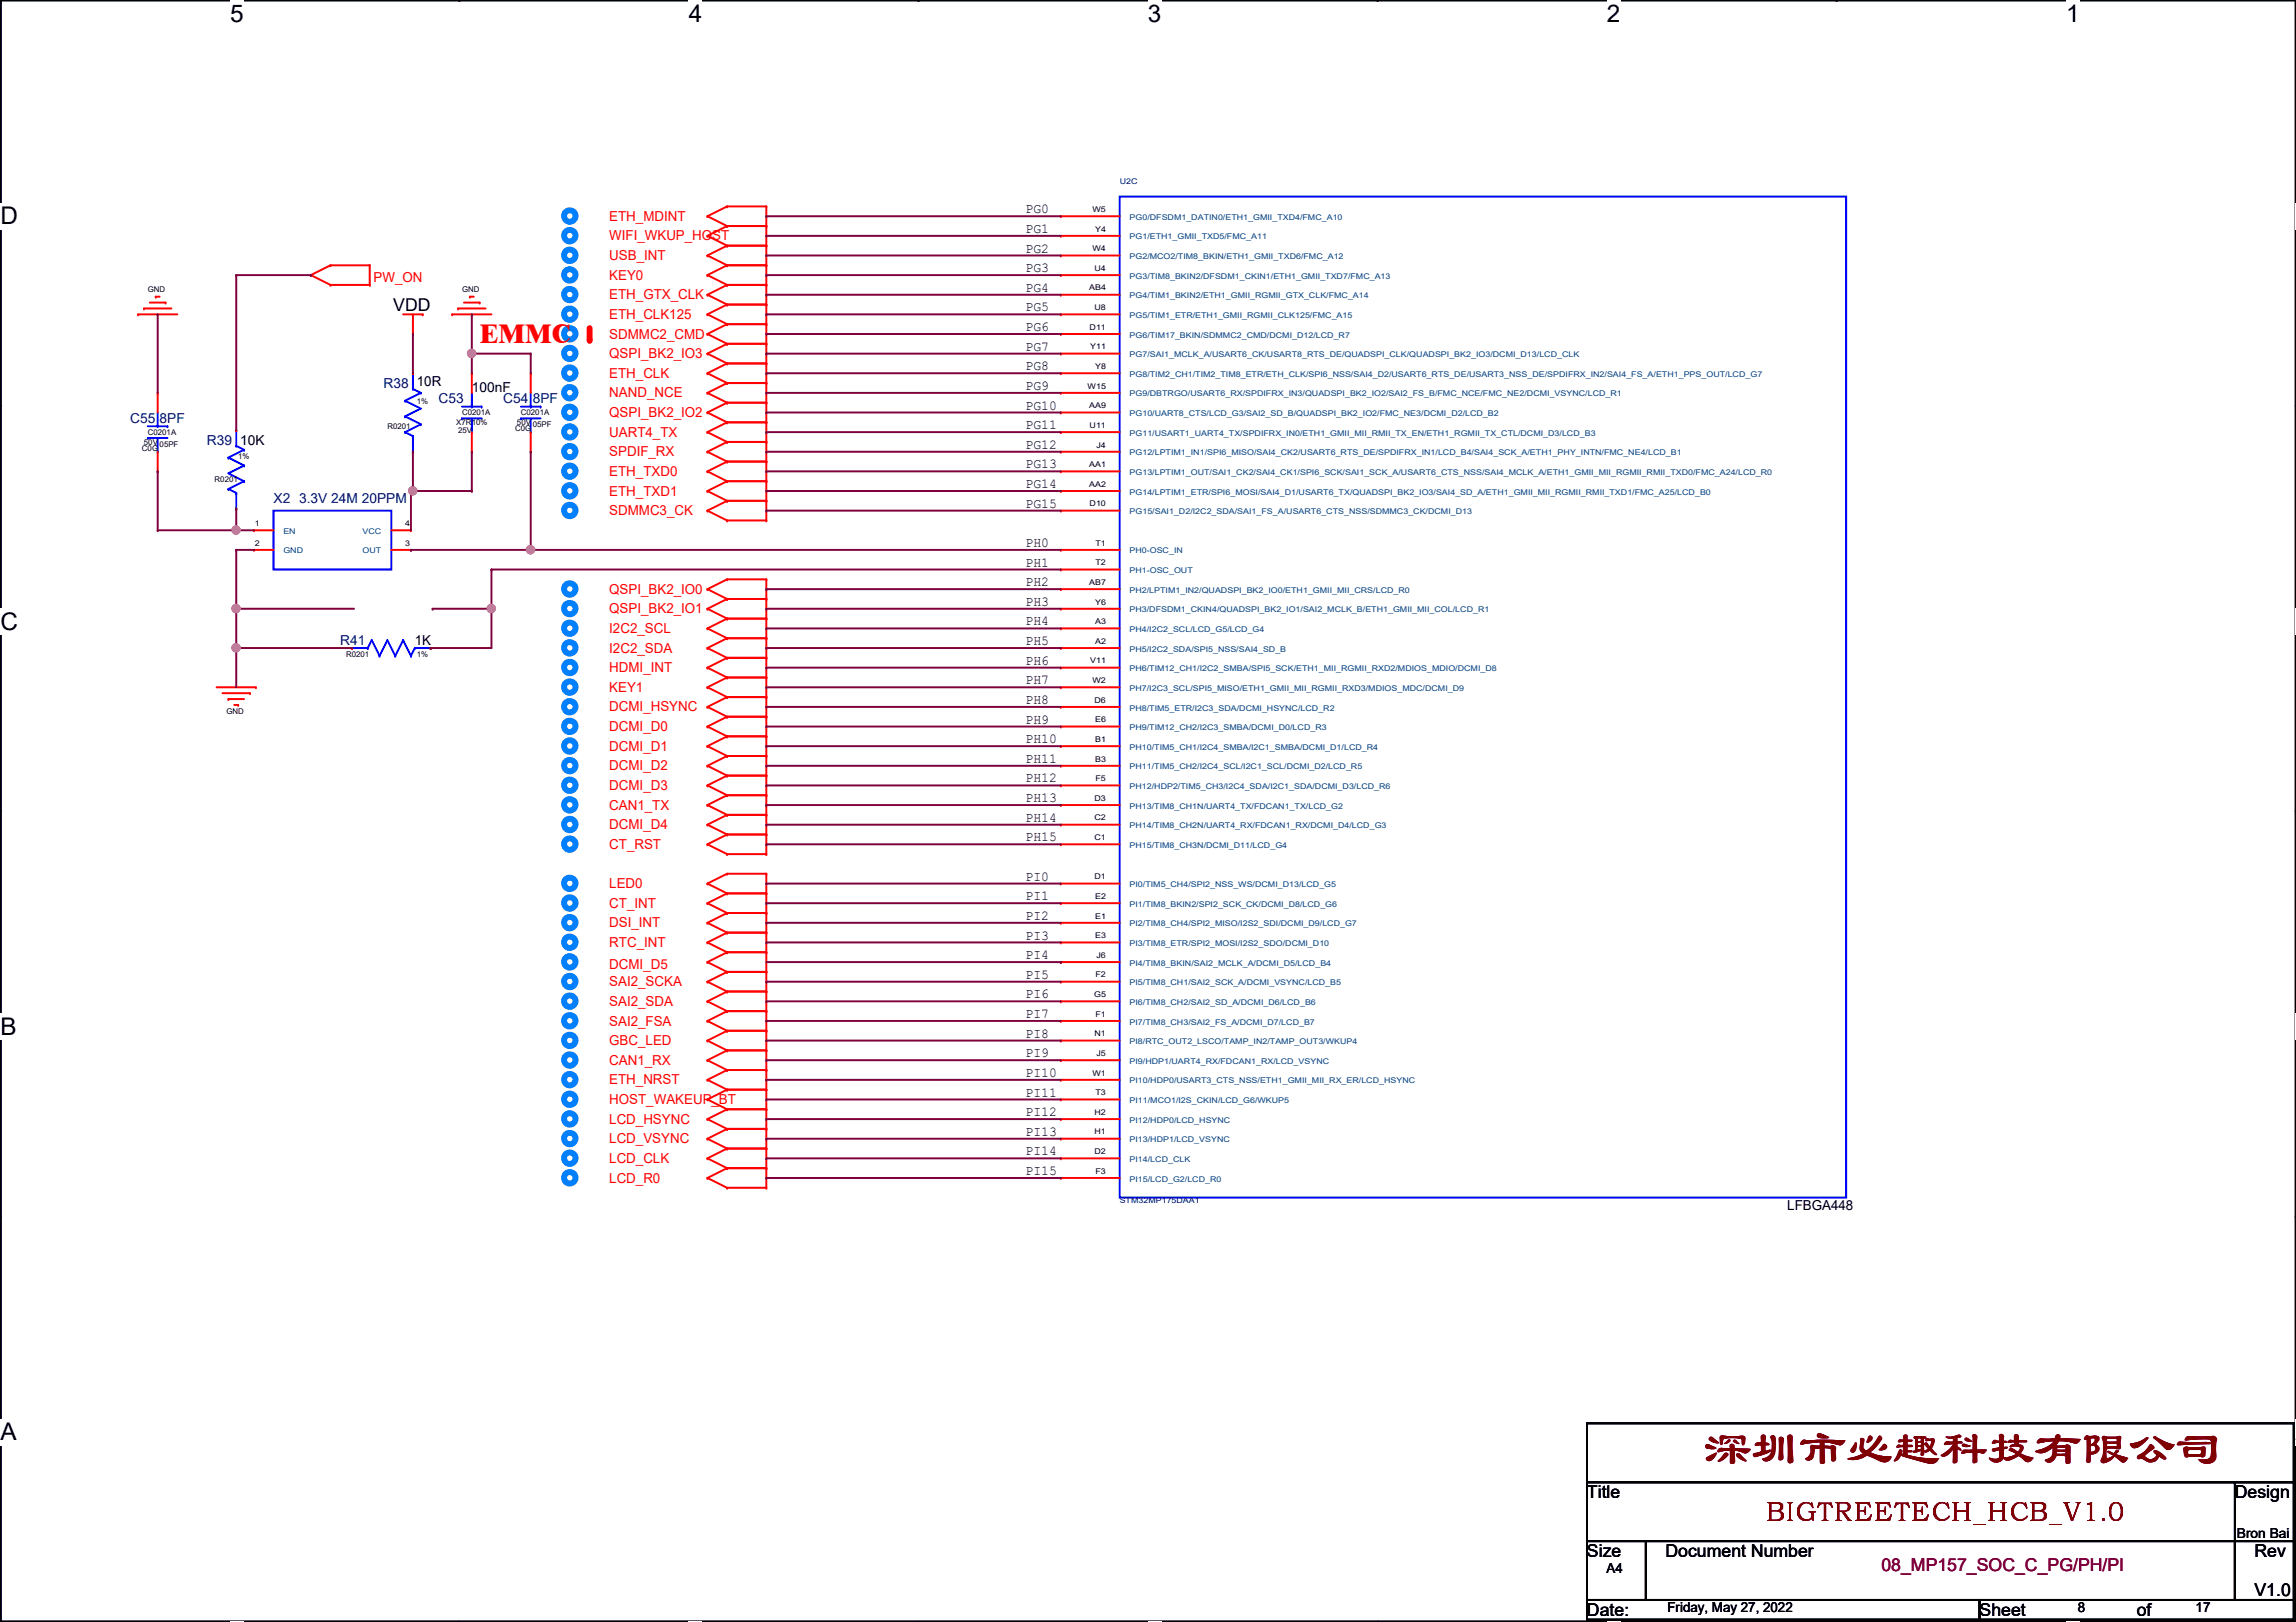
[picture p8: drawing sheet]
<svg xmlns="http://www.w3.org/2000/svg" width="297mm" height="210mm" viewBox="0 0 297 210" stroke-linecap="round" stroke-linejoin="round" font-family="sans-serif">
<defs><g id="words">
<text font-size="6.1" fill="#7f0000" x="220.6" y="189.4">深圳市必趣科技有限公司</text>
<text font-size="3.6" fill="#f00" x="62.1" y="44.4">EMMC</text>
<text font-size="3.5" fill="#7f0000" x="228.4" y="196.8">BIGTREETECH_HCB_V1.0</text>
<g font-size="3.1">
<text x="29.8" y="2.8">5</text>
<text x="89.1" y="2.8">4</text>
<text x="148.5" y="2.8">3</text>
<text x="207.9" y="2.8">2</text>
<text x="267.3" y="2.8">1</text>
<text x=".1" y="29">D</text>
<text x=".1" y="81.5">C</text>
<text x=".1" y="133.9">B</text>
<text x=".1" y="186.4">A</text>
<text x="297" y="186.4">A</text>
</g>
<g font-size="2.3">
<text x="50.9" y="40.2">VDD</text>
<text x="205.3" y="193.9">Title</text>
<text x="289.1" y="193.9">Design</text>
<text x="205.3" y="201.5">Size</text>
<text x="215.5" y="201.5">Document Number</text>
<text x="291.7" y="201.5">Rev</text>
<text x="205.3" y="209.1">Date:</text>
<text x="256.1" y="209.1">Sheet</text>
<text x="276.4" y="209.1">of</text>
<text x="291.7" y="206.6">V1.0</text>
</g>
<text font-size="2.3" fill="#7f003f" x="243.4" y="203.3">08_MP157_SOC_C_PG/PH/PI</text>
<g font-size="1.8" fill="#f00">
<text x="78.8" y="28.6">ETH_MDINT</text>
<text x="78.8" y="31.1">WIFI_WKUP_HOST</text>
<text x="78.8" y="33.7">USB_INT</text>
<text x="48.3" y="36.4">PW_ON</text>
<text x="78.8" y="36.2">KEY0</text>
<text x="78.8" y="38.7">ETH_GTX_CLK</text>
<text x="78.8" y="41.3">ETH_CLK125</text>
<text x="78.8" y="43.8">SDMMC2_CMD</text>
<text x="78.8" y="46.4">QSPI_BK2_IO3</text>
<text x="78.8" y="48.9">ETH_CLK</text>
<text x="78.8" y="51.4">NAND_NCE</text>
<text x="78.8" y="54">QSPI_BK2_IO2</text>
<text x="78.8" y="56.5">UART4_TX</text>
<text x="78.8" y="59.1">SPDIF_RX</text>
<text x="78.8" y="61.6">ETH_TXD0</text>
<text x="78.8" y="64.1">ETH_TXD1</text>
<text x="78.8" y="66.7">SDMMC3_CK</text>
<text x="78.8" y="76.8">QSPI_BK2_IO0</text>
<text x="78.8" y="79.4">QSPI_BK2_IO1</text>
<text x="78.8" y="81.9">I2C2_SCL</text>
<text x="78.8" y="84.5">I2C2_SDA</text>
<text x="78.8" y="87">HDMI_INT</text>
<text x="78.8" y="89.5">KEY1</text>
<text x="78.8" y="92.1">DCMI_HSYNC</text>
<text x="78.8" y="94.6">DCMI_D0</text>
<text x="78.8" y="97.2">DCMI_D1</text>
<text x="78.8" y="99.7">DCMI_D2</text>
<text x="78.8" y="102.2">DCMI_D3</text>
<text x="78.8" y="104.8">CAN1_TX</text>
<text x="78.8" y="107.3">DCMI_D4</text>
<text x="78.8" y="109.9">CT_RST</text>
<text x="78.8" y="114.9">LED0</text>
<text x="78.8" y="117.5">CT_INT</text>
<text x="78.8" y="125.3">DCMI_D5</text>
<text x="78.8" y="120">DSI_INT</text>
<text x="78.8" y="122.6">RTC_INT</text>
<text x="78.8" y="127.6">SAI2_SCKA</text>
<text x="78.8" y="130.2">SAI2_SDA</text>
<text x="78.8" y="132.7">SAI2_FSA</text>
<text x="78.8" y="135.3">GBC_LED</text>
<text x="78.8" y="137.8">CAN1_RX</text>
<text x="78.8" y="140.3">ETH_NRST</text>
<text x="78.8" y="142.9">HOST_WAKEUP_BT</text>
<text x="78.8" y="148">LCD_VSYNC</text>
<text x="78.8" y="145.4">LCD_HSYNC</text>
<text x="78.8" y="153">LCD_R0</text>
<text x="78.8" y="150.5">LCD_CLK</text>
</g>
<g font-size="1.8">
<text x="132.7" y="27.6">PG0</text>
<text x="132.7" y="35.2">PG3</text>
<text x="132.7" y="32.7">PG2</text>
<text x="132.7" y="30.1">PG1</text>
<text x="132.7" y="40.3">PG5</text>
<text x="132.7" y="37.8">PG4</text>
<text x="132.7" y="47.9">PG8</text>
<text x="132.7" y="45.4">PG7</text>
<text x="132.7" y="42.8">PG6</text>
<text x="53.9" y="49.9">10R</text>
<text x="61" y="50.7">100nF</text>
<text x="132.7" y="53">PG10</text>
<text x="132.7" y="50.5">PG9</text>
<text x="31.1" y="57.5">10K</text>
<text x="132.7" y="58.1">PG12</text>
<text x="132.7" y="55.5">PG11</text>
<text x="132.7" y="65.7">PG15</text>
<text x="132.7" y="63.2">PG14</text>
<text x="132.7" y="60.6">PG13</text>
<text x="132.7" y="70.8">PH0</text>
<text x="132.7" y="75.9">PH2</text>
<text x="132.7" y="73.3">PH1</text>
<text x="53.7" y="83.4">1K</text>
<text x="132.7" y="83.5">PH5</text>
<text x="132.7" y="80.9">PH4</text>
<text x="132.7" y="78.4">PH3</text>
<text x="132.7" y="88.6">PH7</text>
<text x="132.7" y="86">PH6</text>
<text x="132.7" y="93.6">PH9</text>
<text x="132.7" y="91.1">PH8</text>
<text x="132.7" y="101.3">PH12</text>
<text x="132.7" y="98.7">PH11</text>
<text x="132.7" y="96.2">PH10</text>
<text x="132.7" y="106.3">PH14</text>
<text x="132.7" y="103.8">PH13</text>
<text x="132.7" y="114">PI0</text>
<text x="132.7" y="108.9">PH15</text>
<text x="132.7" y="119">PI2</text>
<text x="132.7" y="116.5">PI1</text>
<text x="132.7" y="124.1">PI4</text>
<text x="132.7" y="121.6">PI3</text>
<text x="132.7" y="131.7">PI7</text>
<text x="132.7" y="129.2">PI6</text>
<text x="132.7" y="126.7">PI5</text>
<text x="132.7" y="136.8">PI9</text>
<text x="132.7" y="134.3">PI8</text>
<text x="132.7" y="141.9">PI11</text>
<text x="132.7" y="139.4">PI10</text>
<text x="132.7" y="149.5">PI14</text>
<text x="132.7" y="147">PI13</text>
<text x="132.7" y="144.4">PI12</text>
<text x="132.7" y="152.1">PI15</text>
<text x="231.2" y="156.6">LFBGA448</text>
<text x="207.9" y="203.6">A4</text>
<text x="289.4" y="199">Bron Bai</text>
<text x="215.7" y="208.7">Friday, May 27, 2022</text>
<text x="268.8" y="208.7">8</text>
<text x="284.1" y="208.7">17</text>
</g>
<g font-size="1.8" fill="#00007f">
<text x="49.6" y="50.2">R38</text>
<text x="56.7" y="52.2">C53</text>
<text x="65.1" y="52.2">C54</text>
<text x="68.9" y="52.2">8PF</text>
<text x="16.8" y="54.7">C55</text>
<text x="20.7" y="54.7">8PF</text>
<text x="26.8" y="57.5">R39</text>
<text x="35.4" y="65.2">X2 3.3V 24M 20PPM</text>
<text x="44" y="83.4">R41</text>
</g>
<g font-size="1" fill="#00007f">
<text x="144.9" y="23.8">U2C</text>
<text x="144.9" y="155.6">STM32MP175DAA1</text>
</g>
<g font-size="1">
<text x="141.3" y="27.4">W5</text>
<text x="141.7" y="30">Y4</text>
<text x="141.3" y="32.5">W4</text>
<text x="141.6" y="35.1">U4</text>
<text x="19.1" y="37.8">GND</text>
<text x="59.8" y="37.8">GND</text>
<text x="140.9" y="37.6">AB4</text>
<text x="141.6" y="40.1">U8</text>
<text x="141" y="42.7">D11</text>
<text x="141.1" y="45.2">Y11</text>
<text x="141.7" y="47.8">Y8</text>
<text x="53.9" y="52.2">1%</text>
<text x="59.8" y="53.8">C0201A</text>
<text x="67.4" y="53.8">C0201A</text>
<text x="140.7" y="50.3">W15</text>
<text x="140.9" y="52.8">AA9</text>
<text x="18.4" y="58.3">C0G</text>
<text x="18.6" y="57.6">50V</text>
<text x="19.1" y="56.3">C0201A</text>
<text x="20.7" y="57.8">05PF</text>
<text x="30.8" y="59.4">1%</text>
<text x="50.1" y="55.5">R0201</text>
<text x="59" y="55">X7R10%</text>
<text x="59.3" y="56">25V</text>
<text x="66.6" y="55.8">C0G</text>
<text x="66.9" y="55">50V</text>
<text x="68.9" y="55.3">05PF</text>
<text x="141" y="55.4">U11</text>
<text x="141.9" y="57.9">J4</text>
<text x="27.8" y="62.4">R0201</text>
<text x="140.9" y="60.5">AA1</text>
<text x="140.9" y="63">AA2</text>
<text x="141" y="65.5">D10</text>
<text x="33" y="68.1">1</text>
<text x="33" y="70.6">2</text>
<text x="52.4" y="70.6">3</text>
<text x="52.4" y="68.1">4</text>
<text x="141.7" y="70.6">T1</text>
<text x="140.9" y="75.7">AB7</text>
<text x="141.7" y="73.2">T2</text>
<text x="141.7" y="78.2">Y6</text>
<text x="141.7" y="80.8">A3</text>
<text x="141.7" y="83.3">A2</text>
<text x="44.8" y="85">R0201</text>
<text x="53.9" y="85">1%</text>
<text x="141.1" y="85.9">V11</text>
<text x="141.3" y="88.4">W2</text>
<text x="29.3" y="92.4">GND</text>
<text x="141.6" y="90.9">D6</text>
<text x="141.7" y="93.5">E6</text>
<text x="141.7" y="96">B1</text>
<text x="141.7" y="98.6">B3</text>
<text x="141.7" y="101.1">F5</text>
<text x="141.6" y="103.6">D3</text>
<text x="141.6" y="106.2">C2</text>
<text x="141.6" y="113.8">D1</text>
<text x="141.6" y="108.7">C1</text>
<text x="141.7" y="116.3">E2</text>
<text x="141.7" y="118.9">E1</text>
<text x="141.7" y="121.4">E3</text>
<text x="141.9" y="124">J6</text>
<text x="141.6" y="129">G5</text>
<text x="141.7" y="126.5">F2</text>
<text x="141.7" y="131.6">F1</text>
<text x="141.6" y="134.1">N1</text>
<text x="141.9" y="136.7">J5</text>
<text x="141.3" y="139.2">W1</text>
<text x="141.7" y="141.7">T3</text>
<text x="141.6" y="144.3">H2</text>
<text x="141.6" y="146.8">H1</text>
<text x="141.6" y="149.4">D2</text>
<text x="141.7" y="151.9">F3</text>
</g>
<g font-size="1" fill="#003f7f">
<text x="146.1" y="28.4">PG0/DFSDM1_DATIN0/ETH1_GMII_TXD4/FMC_A10</text>
<text x="146.1" y="31">PG1/ETH1_GMII_TXD5/FMC_A11</text>
<text x="146.1" y="33.5">PG2/MCO2/TIM8_BKIN/ETH1_GMII_TXD6/FMC_A12</text>
<text x="146.1" y="36.1">PG3/TIM8_BKIN2/DFSDM1_CKIN1/ETH1_GMII_TXD7/FMC_A13</text>
<text x="146.1" y="38.6">PG4/TIM1_BKIN2/ETH1_GMII_RGMII_GTX_CLK/FMC_A14</text>
<text x="146.1" y="41.1">PG5/TIM1_ETR/ETH1_GMII_RGMII_CLK125/FMC_A15</text>
<text x="146.1" y="43.7">PG6/TIM17_BKIN/SDMMC2_CMD/DCMI_D12/LCD_R7</text>
<text x="146.1" y="46.2">PG7/SAI1_MCLK_A/USART6_CK/USART8_RTS_DE/QUADSPI_CLK/QUADSPI_BK2_IO3/DCMI_D13/LCD_CLK</text>
<text x="146.1" y="53.8">PG10/UART8_CTS/LCD_G3/SAI2_SD_B/QUADSPI_BK2_IO2/FMC_NE3/DCMI_D2/LCD_B2</text>
<text x="146.1" y="48.8">PG8/TIM2_CH1/TIM2_TIM8_ETR/ETH_CLK/SPI6_NSS/SAI4_D2/USART6_RTS_DE/USART3_NSS_DE/SPDIFRX_IN2/SAI4_FS_A/ETH1_PPS_OUT/LCD_G7</text>
<text x="146.1" y="51.3">PG9/DBTRGO/USART6_RX/SPDIFRX_IN3/QUADSPI_BK2_IO2/SAI2_FS_B/FMC_NCE/FMC_NE2/DCMI_VSYNC/LCD_R1</text>
<text x="146.1" y="56.4">PG11/USART1_UART4_TX/SPDIFRX_IN0/ETH1_GMII_MII_RMII_TX_EN/ETH1_RGMII_TX_CTL/DCMI_D3/LCD_B3</text>
<text x="146.1" y="58.9">PG12/LPTIM1_IN1/SPI6_MISO/SAI4_CK2/USART6_RTS_DE/SPDIFRX_IN1/LCD_B4/SAI4_SCK_A/ETH1_PHY_INTN/FMC_NE4/LCD_B1</text>
<text x="146.1" y="61.5">PG13/LPTIM1_OUT/SAI1_CK2/SAI4_CK1/SPI6_SCK/SAI1_SCK_A/USART6_CTS_NSS/SAI4_MCLK_A/ETH1_GMII_MII_RGMII_RMII_TXD0/FMC_A24/LCD_R0</text>
<text x="146.1" y="64">PG14/LPTIM1_ETR/SPI6_MOSI/SAI4_D1/USART6_TX/QUADSPI_BK2_IO3/SAI4_SD_A/ETH1_GMII_MII_RGMII_RMII_TXD1/FMC_A25/LCD_B0</text>
<text x="36.7" y="69.1">EN</text>
<text x="36.7" y="71.6">GND</text>
<text x="46.9" y="71.6">OUT</text>
<text x="46.9" y="69.1">VCC</text>
<text x="146.1" y="66.5">PG15/SAI1_D2/I2C2_SDA/SAI1_FS_A/USART6_CTS_NSS/SDMMC3_CK/DCMI_D13</text>
<text x="146.1" y="71.6">PH0-OSC_IN</text>
<text x="146.1" y="74.2">PH1-OSC_OUT</text>
<text x="146.1" y="76.7">PH2/LPTIM1_IN2/QUADSPI_BK2_IO0/ETH1_GMII_MII_CRS/LCD_R0</text>
<text x="146.1" y="79.2">PH3/DFSDM1_CKIN4/QUADSPI_BK2_IO1/SAI2_MCLK_B/ETH1_GMII_MII_COL/LCD_R1</text>
<text x="146.1" y="81.8">PH4/I2C2_SCL/LCD_G5/LCD_G4</text>
<text x="146.1" y="84.3">PH5/I2C2_SDA/SPI5_NSS/SAI4_SD_B</text>
<text x="146.1" y="86.9">PH6/TIM12_CH1/I2C2_SMBA/SPI5_SCK/ETH1_MII_RGMII_RXD2/MDIOS_MDIO/DCMI_D8</text>
<text x="146.1" y="89.4">PH7/I2C3_SCL/SPI5_MISO/ETH1_GMII_MII_RGMII_RXD3/MDIOS_MDC/DCMI_D9</text>
<text x="146.1" y="91.9">PH8/TIM5_ETR/I2C3_SDA/DCMI_HSYNC/LCD_R2</text>
<text x="146.1" y="94.5">PH9/TIM12_CH2/I2C3_SMBA/DCMI_D0/LCD_R3</text>
<text x="146.1" y="97">PH10/TIM5_CH1/I2C4_SMBA/I2C1_SMBA/DCMI_D1/LCD_R4</text>
<text x="146.1" y="99.6">PH11/TIM5_CH2/I2C4_SCL/I2C1_SCL/DCMI_D2/LCD_R5</text>
<text x="146.1" y="102.1">PH12/HDP2/TIM5_CH3/I2C4_SDA/I2C1_SDA/DCMI_D3/LCD_R6</text>
<text x="146.1" y="104.6">PH13/TIM8_CH1N/UART4_TX/FDCAN1_TX/LCD_G2</text>
<text x="146.1" y="107.2">PH14/TIM8_CH2N/UART4_RX/FDCAN1_RX/DCMI_D4/LCD_G3</text>
<text x="146.1" y="109.7">PH15/TIM8_CH3N/DCMI_D11/LCD_G4</text>
<text x="146.1" y="114.8">PI0/TIM5_CH4/SPI2_NSS_WS/DCMI_D13/LCD_G5</text>
<text x="146.1" y="117.3">PI1/TIM8_BKIN2/SPI2_SCK_CK/DCMI_D8/LCD_G6</text>
<text x="146.1" y="119.9">PI2/TIM8_CH4/SPI2_MISO/I2S2_SDI/DCMI_D9/LCD_G7</text>
<text x="146.1" y="122.4">PI3/TIM8_ETR/SPI2_MOSI/I2S2_SDO/DCMI_D10</text>
<text x="146.1" y="125">PI4/TIM8_BKIN/SAI2_MCLK_A/DCMI_D5/LCD_B4</text>
<text x="146.1" y="127.5">PI5/TIM8_CH1/SAI2_SCK_A/DCMI_VSYNC/LCD_B5</text>
<text x="146.1" y="130">PI6/TIM8_CH2/SAI2_SD_A/DCMI_D6/LCD_B6</text>
<text x="146.1" y="132.6">PI7/TIM8_CH3/SAI2_FS_A/DCMI_D7/LCD_B7</text>
<text x="146.1" y="135.1">PI8/RTC_OUT2_LSCO/TAMP_IN2/TAMP_OUT3/WKUP4</text>
<text x="146.1" y="137.7">PI9/HDP1/UART4_RX/FDCAN1_RX/LCD_VSYNC</text>
<text x="146.1" y="140.2">PI10/HDP0/USART3_CTS_NSS/ETH1_GMII_MII_RX_ER/LCD_HSYNC</text>
<text x="146.1" y="142.7">PI11/MCO1/I2S_CKIN/LCD_G6/WKUP5</text>
<text x="146.1" y="145.3">PI12/HDP0/LCD_HSYNC</text>
<text x="146.1" y="147.8">PI13/HDP1/LCD_VSYNC</text>
<text x="146.1" y="150.4">PI14/LCD_CLK</text>
<text x="146.1" y="152.9">PI15/LCD_G2/LCD_R0</text>
</g>
</g></defs>
<path d="M.1 0h296.9v209.8h-296.9z" fill="none" stroke="#000" stroke-width=".25"/>
<g fill="#fff">
<path d="M29.8 0h1.7v3.5h-1.7z"/>
<path d="M29.8 209.8h1.7v.1h-1.7z"/>
</g>
<path d="M59.4 0h.1M59.4 209.8h.1" fill="none" stroke="#000" stroke-width=".25"/>
<g fill="#fff">
<path d="M89.1 0h1.7v3.5h-1.7z"/>
<path d="M89.1 209.8h1.7v.1h-1.7z"/>
</g>
<path d="M118.8 0h.1M118.8 209.8h.1" fill="none" stroke="#000" stroke-width=".25"/>
<g fill="#fff">
<path d="M148.5 0h1.7v3.5h-1.7z"/>
<path d="M148.5 209.8h1.7v.1h-1.7z"/>
</g>
<path d="M178.2 0h.1M178.2 209.8h.1" fill="none" stroke="#000" stroke-width=".25"/>
<g fill="#fff">
<path d="M207.9 0h1.7v3.5h-1.7z"/>
<path d="M207.9 209.8h1.7v.1h-1.7z"/>
</g>
<path d="M237.6 0h.1M237.6 209.8h.1" fill="none" stroke="#000" stroke-width=".25"/>
<g fill="#fff">
<path d="M267.3 0h1.7v3.5h-1.7z"/>
<path d="M267.3 209.8h1.7v.1h-1.7z"/>
<path d="M.1 26.2h2.2v3.5h-2.2z"/>
<path d="M297 26.2h.1v3.5h-.1z"/>
<path d="M.1 78.7h2.2v3.5h-2.2z"/>
<path d="M297 78.7h.1v3.5h-.1z"/>
</g>
<path d="M.1 52.5h.1M297 52.5h.1" fill="none" stroke="#000" stroke-width=".25"/>
<g fill="#fff">
<path d="M.1 131.1h2.1v3.5h-2.1z"/>
<path d="M297 131.1h.1v3.5h-.1z"/>
</g>
<path d="M.1 104.9h.1M297 104.9h.1" fill="none" stroke="#000" stroke-width=".25"/>
<g fill="#fff">
<path d="M.1 183.6h2.1v3.5h-2.1z"/>
<path d="M297 183.6h.1v3.5h-.1z"/>
</g>
<path d="M.1 157.4h.1M297 157.4h.1" fill="none" stroke="#000" stroke-width=".25"/>
<g fill="none" stroke="#007fff" stroke-width=".76">
<circle cx="73.7" cy="35.6" r=".75"/>
<circle cx="73.7" cy="30.5" r=".75"/>
<circle cx="73.7" cy="28" r=".75"/>
<circle cx="73.7" cy="33" r=".75"/>
<circle cx="73.7" cy="38.1" r=".75"/>
<circle cx="73.7" cy="58.4" r=".75"/>
<circle cx="73.7" cy="40.7" r=".75"/>
<circle cx="73.7" cy="43.2" r=".75"/>
<circle cx="73.7" cy="55.9" r=".75"/>
<circle cx="73.7" cy="48.3" r=".75"/>
<circle cx="73.7" cy="45.7" r=".75"/>
<circle cx="73.7" cy="53.4" r=".75"/>
<circle cx="73.7" cy="50.8" r=".75"/>
<circle cx="73.7" cy="61" r=".75"/>
<circle cx="73.7" cy="66.1" r=".75"/>
<circle cx="73.7" cy="63.5" r=".75"/>
<circle cx="73.7" cy="78.8" r=".75"/>
<circle cx="73.7" cy="76.2" r=".75"/>
<circle cx="73.7" cy="88.9" r=".75"/>
<circle cx="73.7" cy="91.5" r=".75"/>
<circle cx="73.7" cy="94" r=".75"/>
<circle cx="73.7" cy="86.4" r=".75"/>
<circle cx="73.7" cy="81.3" r=".75"/>
<circle cx="73.7" cy="83.8" r=".75"/>
<circle cx="73.7" cy="96.5" r=".75"/>
<circle cx="73.7" cy="99.1" r=".75"/>
<circle cx="73.7" cy="114.3" r=".75"/>
<circle cx="73.7" cy="106.7" r=".75"/>
<circle cx="73.7" cy="104.2" r=".75"/>
<circle cx="73.7" cy="109.2" r=".75"/>
<circle cx="73.7" cy="101.6" r=".75"/>
<circle cx="73.7" cy="119.4" r=".75"/>
<circle cx="73.7" cy="116.9" r=".75"/>
<circle cx="73.7" cy="132.1" r=".75"/>
<circle cx="73.7" cy="137.2" r=".75"/>
<circle cx="73.7" cy="121.9" r=".75"/>
<circle cx="73.7" cy="134.6" r=".75"/>
<circle cx="73.7" cy="139.7" r=".75"/>
<circle cx="73.7" cy="127" r=".75"/>
<circle cx="73.7" cy="129.6" r=".75"/>
<circle cx="73.7" cy="124.5" r=".75"/>
<circle cx="73.7" cy="144.8" r=".75"/>
<circle cx="73.7" cy="142.3" r=".75"/>
<circle cx="73.7" cy="149.9" r=".75"/>
<circle cx="73.7" cy="147.3" r=".75"/>
<circle cx="73.7" cy="152.4" r=".75"/>
</g>
<path d="M76.3 42.5v1.5" fill="none" stroke="#f00" stroke-width=".76"/>
<circle cx="76.3" cy="44" r=".38" fill="#f00"/>
<g fill="none" stroke="#f00" stroke-width=".25">
<path d="M18.6 39.9h.1M18.6 39.9h3.6M19.4 39.2h2M20.1 38.4h.1M20.1 38.4h.6M21.4 39.2h.1M40.2 35.6h.1M40.2 35.6l2.6 1.3M42.8 34.3h.1M42.8 36.9h.1M42.8 34.3h5M42.8 36.9h5"/>
<path d="M42.8 34.3l-2.6 1.3M47.8 34.3h.1M47.8 36.9h.1M47.8 34.3v2.6M59.3 39.9h.1M59.3 39.9h3.5M60 39.2h2.1M60.8 38.4h.1M60.8 38.4h.5M62.1 39.2h.1M91.5 28h.1M91.5 30.5h.1"/>
<path d="M91.5 33.1h.1M91.5 35.6h.1M91.5 38.1h.1M91.5 28l2.6 1.3M91.5 30.5l2.6 1.3M91.5 33.1l2.6 1.2M91.5 35.6l2.6 1.3M91.5 38.1l2.6 1.3M94.1 26.7h.1M94.1 29.3h.1M94.1 31.8h.1M94.1 34.3h.1"/>
<path d="M94.1 36.9h.1M94.1 39.4h.1M94.1 26.7h5M94.1 26.7l-2.6 1.3M94.1 29.3h5M94.1 29.3l-2.6 1.2M94.1 31.8h5M94.1 31.8l-2.6 1.3M94.1 34.3h5M94.1 34.3l-2.6 1.3M94.1 36.9h5M94.1 36.9l-2.6 1.2"/>
<path d="M94.1 39.4h5M94.1 39.4l-2.6 1.3M99.1 29.3h.1M99.1 26.7h.1M99.1 31.8h.1M99.1 34.3h.1M99.1 36.9h.1M99.1 39.4h.1M99.1 26.7v40.7M137.2 28h.1M137.2 30.5h.1M137.2 33.1h.1"/>
<path d="M137.2 35.6h.1M137.2 38.1h.1M137.2 28h7.7M137.2 30.5h7.7M137.2 33.1h7.7M137.2 35.6h7.7M137.2 38.1h7.7M17.9 40.7h.1M17.9 40.7h5M20.4 50.8h.1M20.4 50.8v2.6M20.4 58.5v2.5"/>
<path d="M30.6 55.7h.1M52.2 40.7h2.5M53.4 43.2h.1M53.4 48.3h.1M53.4 58.5h.1M53.4 40.7v2.5M54.7 40.7h.1M58.5 40.7h.1M58.5 40.7h5.1M61 48.3h.1M61 58.5h.1M61 48.3v2.5"/>
<path d="M61 55.9v2.6M68.7 48.3h.1M68.7 58.5h.1M68.7 48.3v2.5M68.7 55.9v2.6M91.5 40.7h.1M91.5 43.2h.1M91.5 45.8h.1M91.5 48.3h.1M91.5 50.8h.1M91.5 53.4h.1M91.5 55.9h.1"/>
<path d="M91.5 58.5h.1M91.5 40.7l2.6 1.3M91.5 43.2l2.6 1.3M91.5 45.8l2.6 1.2M91.5 48.3l2.6 1.3M91.5 50.8l2.6 1.3M91.5 53.4l2.6 1.3M91.5 55.9l2.6 1.3M91.5 58.5l2.6 1.2M94.1 42h.1M94.1 44.5h.1M94.1 47h.1"/>
<path d="M94.1 49.6h.1M94.1 52.1h.1M94.1 54.7h.1M94.1 57.2h.1M94.1 59.7h.1M94.1 42h5M94.1 42l-2.6 1.2M94.1 44.5h5M94.1 44.5l-2.6 1.3M94.1 47h5M94.1 47l-2.6 1.3M94.1 49.6h5"/>
<path d="M94.1 49.6l-2.6 1.2M94.1 52.1h5M94.1 52.1l-2.6 1.3M94.1 54.7h5M94.1 54.7l-2.6 1.2M94.1 57.2h5M94.1 57.2l-2.6 1.3M94.1 59.7h5M94.1 59.7l-2.6 1.3M99.1 42h.1M99.1 44.5h.1M99.1 47h.1"/>
<path d="M99.1 49.6h.1M99.1 52.1h.1M99.1 54.7h.1M99.1 57.2h.1M99.1 59.7h.1M137.2 53.4h.1M137.2 55.9h.1M137.2 58.5h.1M137.2 40.7h.1M137.2 43.2h.1M137.2 45.8h.1M137.2 48.3h.1"/>
<path d="M137.2 50.8h.1M137.2 40.7h7.7M137.2 53.4h7.7M137.2 55.9h7.7M137.2 58.5h7.7M137.2 43.2h7.7M137.2 45.8h7.7M137.2 48.3h7.7M137.2 50.8h7.7M20.4 61h.1M30.6 65.8h.1M32.8 68.6h.1"/>
<path d="M32.8 71.2h.1M32.8 68.6h2.6M32.8 71.2h2.6M50.6 68.6h2.6M50.6 71.2h2.6M53.2 71.2h.1M53.2 68.6h.1M91.5 76.2h.1M91.5 78.8h.1M91.5 61h.1M91.5 63.5h.1M91.5 66.1h.1"/>
<path d="M91.5 76.2l2.6 1.3M91.5 78.8l2.6 1.3M91.5 61l2.6 1.3M91.5 63.5l2.6 1.3M91.5 66.1l2.6 1.3M94.1 75h.1M94.1 77.5h.1M94.1 62.3h.1M94.1 64.8h.1M94.1 67.4h.1M94.1 75h5M94.1 75l-2.6 1.2"/>
<path d="M94.1 77.5h5M94.1 77.5l-2.6 1.3M94.1 62.3h5M94.1 62.3l-2.6 1.2M94.1 64.8h5M94.1 64.8l-2.6 1.3M94.1 67.4h5M99.1 77.5h.1M99.1 75h.1M99.1 62.3h.1M99.1 64.8h.1M99.1 67.4h.1"/>
<path d="M99.1 75v35.5M137.2 61h.1M137.2 63.5h.1M137.2 66.1h.1M137.2 71.2h.1M137.2 73.7h.1M137.2 76.2h.1M137.2 78.8h.1M137.2 71.2h7.7M137.2 61h7.7M137.2 63.5h7.7M137.2 66.1h7.7"/>
<path d="M137.2 73.7h7.7M137.2 76.2h7.7M137.2 78.8h7.7M28 88.9h5.1M28.8 89.7h3.5M29.5 90.5h.1M29.5 90.5h2.1M30.3 91.2h.5M30.8 91.2h.1M32.3 89.7h.1M33.1 88.9h.1M45.5 83.9h.1"/>
<path d="M55.7 83.9h.1M91.5 81.3h.1M91.5 83.9h.1M91.5 86.4h.1M91.5 88.9h.1M91.5 91.5h.1M91.5 94h.1M91.5 96.6h.1M91.5 99.1h.1M91.5 81.3l2.6 1.3M91.5 83.9l2.6 1.2M91.5 86.4l2.6 1.3"/>
<path d="M91.5 88.9l2.6 1.3M91.5 91.5l2.6 1.3M91.5 94l2.6 1.3M91.5 96.6l2.6 1.2M91.5 99.1l2.6 1.3M94.1 80.1h.1M94.1 82.6h.1M94.1 85.1h.1M94.1 87.7h.1M94.1 90.2h.1M94.1 92.8h.1M94.1 95.3h.1"/>
<path d="M94.1 97.8h.1M94.1 80.1h5M94.1 80.1l-2.6 1.2M94.1 82.6h5M94.1 82.6l-2.6 1.3M94.1 85.1h5M94.1 85.1l-2.6 1.3M94.1 87.7h5M94.1 87.7l-2.6 1.2M94.1 90.2h5M94.1 90.2l-2.6 1.3M94.1 92.8h5"/>
<path d="M94.1 92.8l-2.6 1.2M94.1 95.3h5M94.1 95.3l-2.6 1.3M94.1 97.8h5M94.1 97.8l-2.6 1.3M99.1 80.1h.1M99.1 82.6h.1M99.1 85.1h.1M99.1 87.7h.1M99.1 90.2h.1M99.1 92.8h.1M99.1 95.3h.1"/>
<path d="M99.1 97.8h.1M137.2 96.6h.1M137.2 99.1h.1M137.2 81.3h.1M137.2 83.9h.1M137.2 86.4h.1M137.2 88.9h.1M137.2 91.5h.1M137.2 94h.1M137.2 88.9h7.7M137.2 96.6h7.7M137.2 99.1h7.7"/>
<path d="M137.2 81.3h7.7M137.2 83.9h7.7M137.2 86.4h7.7M137.2 91.5h7.7M137.2 94h7.7M91.5 101.6h.1M91.5 104.2h.1M91.5 106.7h.1M91.5 109.3h.1M91.5 114.3h.1M91.5 116.9h.1M91.5 119.4h.1"/>
<path d="M91.5 101.6l2.6 1.3M91.5 104.2l2.6 1.3M91.5 106.7l2.6 1.3M91.5 109.3l2.6 1.2M91.5 114.3l2.6 1.3M91.5 116.9l2.6 1.3M91.5 119.4l2.6 1.3M94.1 100.4h.1M94.1 102.9h.1M94.1 105.5h.1M94.1 108h.1M94.1 110.5h.1"/>
<path d="M94.1 113.1h.1M94.1 115.6h.1M94.1 118.2h.1M94.1 100.4h5M94.1 100.4l-2.6 1.2M94.1 102.9h5M94.1 102.9l-2.6 1.3M94.1 105.5h5M94.1 105.5l-2.6 1.2M94.1 108h5M94.1 108l-2.6 1.3M94.1 110.5h5"/>
<path d="M94.1 113.1h5M94.1 113.1l-2.6 1.2M94.1 115.6h5M94.1 115.6l-2.6 1.3M94.1 118.2h5M94.1 118.2l-2.6 1.2M99.1 100.4h.1M99.1 102.9h.1M99.1 105.5h.1M99.1 108h.1M99.1 110.5h.1M99.1 115.6h.1"/>
<path d="M99.1 113.1h.1M99.1 118.2h.1M99.1 113.1v40.6M137.2 114.3h.1M137.2 116.9h.1M137.2 119.4h.1M137.2 101.6h.1M137.2 104.2h.1M137.2 106.7h.1M137.2 109.3h.1M137.2 114.3h7.7M137.2 116.9h7.7"/>
<path d="M137.2 119.4h7.7M137.2 101.6h7.7M137.2 104.2h7.7M137.2 106.7h7.7M137.2 109.3h7.7M91.5 124.5h.1M91.5 122h.1M91.5 127h.1M91.5 129.6h.1M91.5 132.1h.1M91.5 134.7h.1M91.5 137.2h.1"/>
<path d="M91.5 139.7h.1M91.5 124.5l2.6 1.3M91.5 122l2.6 1.2M91.5 127l2.6 1.3M91.5 129.6l2.6 1.3M91.5 132.1l2.6 1.3M91.5 134.7l2.6 1.2M91.5 137.2l2.6 1.3M91.5 139.7l2.6 1.3M94.1 123.2h.1M94.1 125.8h.1M94.1 120.7h.1"/>
<path d="M94.1 128.3h.1M94.1 130.9h.1M94.1 133.4h.1M94.1 135.9h.1M94.1 138.5h.1M94.1 123.2h5M94.1 123.2l-2.6 1.3M94.1 125.8h5M94.1 120.7h5M94.1 120.7l-2.6 1.3M94.1 125.8l-2.6 1.2M94.1 128.3h5"/>
<path d="M94.1 128.3l-2.6 1.3M94.1 130.9h5M94.1 130.9l-2.6 1.2M94.1 133.4h5M94.1 133.4l-2.6 1.3M94.1 135.9h5M94.1 135.9l-2.6 1.3M94.1 138.5h5M94.1 138.5l-2.6 1.2M99.1 125.8h.1M99.1 123.2h.1M99.1 120.7h.1"/>
<path d="M99.1 128.3h.1M99.1 130.9h.1M99.1 133.4h.1M99.1 135.9h.1M99.1 138.5h.1M137.2 139.7h.1M137.2 122h.1M137.2 124.5h.1M137.2 127h.1M137.2 129.6h.1M137.2 132.1h.1M137.2 134.7h.1"/>
<path d="M137.2 137.2h.1M137.2 139.7h7.7M137.2 122h7.7M137.2 124.5h7.7M137.2 127h7.7M137.2 129.6h7.7M137.2 132.1h7.7M137.2 134.7h7.7M137.2 137.2h7.7M91.5 152.4h.1M91.5 149.9h.1M91.5 147.4h.1"/>
<path d="M91.5 144.8h.1M91.5 142.3h.1M91.5 152.4l2.6 1.3M91.5 149.9l2.6 1.3M91.5 147.4l2.6 1.2M91.5 144.8l2.6 1.3M91.5 142.3l2.6 1.3M94.1 151.2h.1M94.1 153.7h.1M94.1 148.6h.1M94.1 146.1h.1M94.1 143.6h.1"/>
<path d="M94.1 141h.1M94.1 151.2h5M94.1 151.2l-2.6 1.2M94.1 153.7h5M94.1 148.6h5M94.1 148.6l-2.6 1.3M94.1 146.1h5M94.1 146.1l-2.6 1.3M94.1 143.6h5M94.1 143.6l-2.6 1.2M94.1 141h5M94.1 141l-2.6 1.3"/>
<path d="M99.1 153.7h.1M99.1 151.2h.1M99.1 148.6h.1M99.1 146.1h.1M99.1 143.6h.1M99.1 141h.1M137.2 142.3h.1M137.2 144.8h.1M137.2 147.4h.1M137.2 149.9h.1M137.2 152.4h.1M137.2 142.3h7.7"/>
<path d="M137.2 144.8h7.7M137.2 147.4h7.7M137.2 149.9h7.7M137.2 152.4h7.7"/>
</g>
<path d="M205.3 184.2h91.5v7.6h-91.5zM205.3 191.8h91.5v7.6h-91.5zM205.3 199.4h7.6v7.7h-7.6zM212.9 199.4h76.2v7.7h-76.2zM289.1 199.4h7.7v7.7h-7.7zM289.1 191.8h.1M289.1 191.8v7.6M205.3 207.1h50.8v2.5h-50.8zM256.1 207.1h40.7v2.5h-40.7z" fill="none" stroke="#000" stroke-width=".25"/>
<g fill="none" stroke="#00f" stroke-width=".25">
<path d="M144.9 25.4h93.9v129.6h-93.9zM19.1 56.7h.1M19.1 55.2h2.6M19.1 56.7h2.6M20.4 58.5h.1M20.4 55.2h.1M20.4 53.4v1.8M20.4 56.7v1.8M21.7 55.2h.1M29.5 59.2h.1M29.5 59.2l2.1 1M30.6 55.7h.1"/>
<path d="M30.6 57.7h.1M30.6 55.7v2M30.6 57.7l1 .5M31.6 58.2h.1M31.6 58.2l-2.1 1M52.4 55.9h.1M52.4 53.9h.1M52.4 51.9h.1M52.4 55.9l1 .5M52.4 53.9l2 1M52.4 51.9l2 1-2 1M53.4 58.5h.1"/>
<path d="M53.4 56.4h.1M53.4 48.3h.1M53.4 50.3h.1M53.4 48.3v2M53.4 56.4v2.1M53.4 50.3l1 .5M54.4 54.9h.1M54.4 50.8h.1M54.4 54.9l-2 1M54.4 50.8l-2 1.1M59.8 54.1h.1M59.8 52.6h2.5"/>
<path d="M59.8 54.1h2.5M61 55.9h.1M61 52.6h.1M61 50.8v1.8M61 54.1v1.8M62.3 52.6h.1M67.4 54.1h.1M67.4 52.6h2.5M67.4 54.1h2.5M68.7 55.9h.1M68.7 52.6h.1M68.7 50.8v1.8"/>
<path d="M68.7 54.1v1.8M69.9 52.6h.1M29.5 63.3h.1M29.5 63.3l1.1 .5M30.6 65.8h.1M30.6 63.8h.1M30.6 63.8v2M31.6 60.2h.1M31.6 62.3h.1M31.6 60.2l-2.1 1.1 2.1 1M31.6 62.3l-2.1 1M35.4 66.1h15.2v7.6h-15.2z"/>
<path d="M45.5 83.9h.1M45.5 83.9h2.1M47.6 83.9h.1M48.1 82.8h.1M48.1 82.8l1 2.1M48.1 82.8l-.5 1.1M49.1 84.9h.1M49.1 84.9l1-2.1 1 2.1M51.1 84.9h.1M52.2 82.8h.1M52.2 82.8l1 2.1M52.2 82.8l-1.1 2.1"/>
<path d="M53.2 84.9h.1M53.7 83.9h.1M53.7 83.9h2M53.7 83.9l-.5 1M55.7 83.9h.1"/>
</g>
<g fill="none" stroke="#7f003f" stroke-width=".25">
<path d="M99.1 28h.1M99.1 30.5h.1M99.1 33.1h.1M99.1 35.6h.1M99.1 38.1h.1M99.1 28h38.1M99.1 30.5h38.1M99.1 33.1h38.1M99.1 35.6h38.1M99.1 38.1h38.1M99.1 40.7h.1M99.1 43.2h.1"/>
<path d="M99.1 45.8h.1M99.1 48.3h.1M99.1 50.8h.1M99.1 53.4h.1M99.1 55.9h.1M99.1 58.5h.1M99.1 40.7h38.1M99.1 43.2h38.1M99.1 45.8h38.1M99.1 48.3h38.1M99.1 50.8h38.1M99.1 53.4h38.1"/>
<path d="M99.1 55.9h38.1M99.1 58.5h38.1M68.7 71.2h.1M68.7 71.2h68.5M99.1 61h.1M99.1 63.5h.1M99.1 66.1h.1M99.1 61h38.1M99.1 63.5h38.1M99.1 66.1h38.1"/>
</g>
<circle cx="68.6" cy="71.1" r=".49" fill="#f0f"/>
<circle cx="68.6" cy="71.1" r=".49" fill="none" stroke="#f0f" stroke-width=".25"/>
<path d="M53.2 71.2h.1M53.2 71.2h15.5M63.6 73.7h.1M63.6 73.7h73.6M63.6 73.7v5.1" fill="none" stroke="#7f003f" stroke-width=".25"/>
<circle cx="63.6" cy="78.8" r=".49" fill="#f0f"/>
<circle cx="63.6" cy="78.8" r=".49" fill="none" stroke="#f0f" stroke-width=".25"/>
<g fill="none" stroke="#7f003f" stroke-width=".25">
<path d="M53.2 63.5h.1M53.2 63.5v5.1M53.2 63.5h.2M53.4 63.5h.1M99.1 76.2h.1M99.1 78.8h.1M99.1 76.2h38.1M99.1 78.8h38.1M55.7 83.9h.1M55.7 83.9h7.9M99.1 81.3h.1M99.1 83.9h.1"/>
<path d="M99.1 86.4h.1M99.1 88.9h.1M99.1 91.5h.1M99.1 94h.1M99.1 96.6h.1M99.1 99.1h.1M99.1 83.9h38.1M99.1 81.3h38.1M99.1 86.4h38.1M99.1 88.9h38.1M99.1 91.5h38.1M99.1 94h38.1"/>
<path d="M99.1 96.6h38.1M99.1 99.1h38.1M99.1 101.6h.1M99.1 104.2h.1M99.1 106.7h.1M99.1 109.3h.1M99.1 114.3h.1M99.1 116.9h.1M99.1 119.4h.1M99.1 101.6h38.1M99.1 104.2h38.1M99.1 106.7h38.1"/>
<path d="M99.1 109.3h38.1M99.1 114.3h38.1M99.1 116.9h38.1M99.1 119.4h38.1M99.1 122h.1M99.1 127h.1M99.1 129.6h.1M99.1 132.1h.1M99.1 134.7h.1M99.1 137.2h.1M99.1 139.7h.1M99.1 122h38.1"/>
<path d="M99.1 124.5h38.1M99.1 127h38.1M99.1 129.6h38.1M99.1 132.1h38.1M99.1 134.7h38.1M99.1 137.2h38.1M99.1 139.7h38.1M137.2 124.5h.1M99.1 142.3h.1M99.1 144.8h.1M99.1 147.4h.1M99.1 149.9h.1"/>
<path d="M99.1 152.4h.1M99.1 142.3h38.1M99.1 144.8h38.1M99.1 147.4h38.1M99.1 149.9h38.1M99.1 152.4h38.1"/>
</g>
<circle cx="53.4" cy="63.5" r=".49" fill="#f0f"/>
<circle cx="53.4" cy="63.5" r=".49" fill="none" stroke="#f0f" stroke-width=".25"/>
<path d="M61 58.5h.1M61 40.7h.1M61 40.7v5.1M61 58.5v5M68.7 58.5h.1M68.7 58.5v12.7M30.6 78.8h.1M30.6 78.8h15.2M56 78.8h.1M56 78.8h7.6M63.6 78.8h.1M63.6 78.8v5.1" fill="none" stroke="#7f003f" stroke-width=".25"/>
<circle cx="61" cy="45.7" r=".49" fill="#f0f"/>
<circle cx="61" cy="45.7" r=".49" fill="none" stroke="#f0f" stroke-width=".25"/>
<path d="M30.6 71.2h.1M30.6 71.2v7.6" fill="none" stroke="#7f003f" stroke-width=".25"/>
<circle cx="30.5" cy="78.8" r=".49" fill="#f0f"/>
<circle cx="30.5" cy="78.8" r=".49" fill="none" stroke="#f0f" stroke-width=".25"/>
<path d="M53.4 43.2h.1M53.4 58.5h.1M53.4 43.2v5.1M53.4 58.5v5M30.6 71.2h.1M30.6 78.8h.1M30.6 68.6h.1M30.6 65.8h.1M30.6 71.2h2.2M30.6 65.8v2.8M30.6 78.8v5.1M30.6 68.6h2.2" fill="none" stroke="#7f003f" stroke-width=".25"/>
<circle cx="30.5" cy="68.6" r=".49" fill="#f0f"/>
<circle cx="30.5" cy="68.6" r=".49" fill="none" stroke="#f0f" stroke-width=".25"/>
<g fill="none" stroke="#7f003f" stroke-width=".25">
<path d="M20.4 40.7h.1M20.4 40.7v10.1M61 45.8h.1M61 45.8h7.7M61 45.8v2.5M68.7 45.8h.1M68.7 45.8v2.5M20.4 68.6h.1M20.4 61h.1M20.4 68.6h10.2M20.4 61v7.6M30.6 83.9h.1"/>
<path d="M30.6 83.9h14.9"/>
</g>
<circle cx="30.5" cy="83.8" r=".49" fill="#f0f"/>
<circle cx="30.5" cy="83.8" r=".49" fill="none" stroke="#f0f" stroke-width=".25"/>
<path d="M30.6 35.6h.1M30.6 35.6v20.1M30.6 35.6h9.6M40.2 35.6h.1M53.4 63.5h7.6M61 63.5h.1M30.6 83.9h.1M30.6 83.9v5" fill="none" stroke="#7f003f" stroke-width=".25"/>
<circle cx="68.6" cy="71.1" r=".49" fill="#f0f"/>
<circle cx="68.6" cy="71.1" r=".49" fill="none" stroke="#f0f" stroke-width=".25"/>
<circle cx="63.6" cy="78.8" r=".49" fill="#f0f"/>
<circle cx="63.6" cy="78.8" r=".49" fill="none" stroke="#f0f" stroke-width=".25"/>
<circle cx="53.4" cy="63.5" r=".49" fill="#f0f"/>
<circle cx="53.4" cy="63.5" r=".49" fill="none" stroke="#f0f" stroke-width=".25"/>
<circle cx="61" cy="45.7" r=".49" fill="#f0f"/>
<circle cx="61" cy="45.7" r=".49" fill="none" stroke="#f0f" stroke-width=".25"/>
<circle cx="30.5" cy="78.8" r=".49" fill="#f0f"/>
<circle cx="30.5" cy="78.8" r=".49" fill="none" stroke="#f0f" stroke-width=".25"/>
<circle cx="30.5" cy="68.6" r=".49" fill="#f0f"/>
<circle cx="30.5" cy="68.6" r=".49" fill="none" stroke="#f0f" stroke-width=".25"/>
<circle cx="30.5" cy="83.8" r=".49" fill="#f0f"/>
<circle cx="30.5" cy="83.8" r=".49" fill="none" stroke="#f0f" stroke-width=".25"/>
<use href="#words"/>
</svg>
